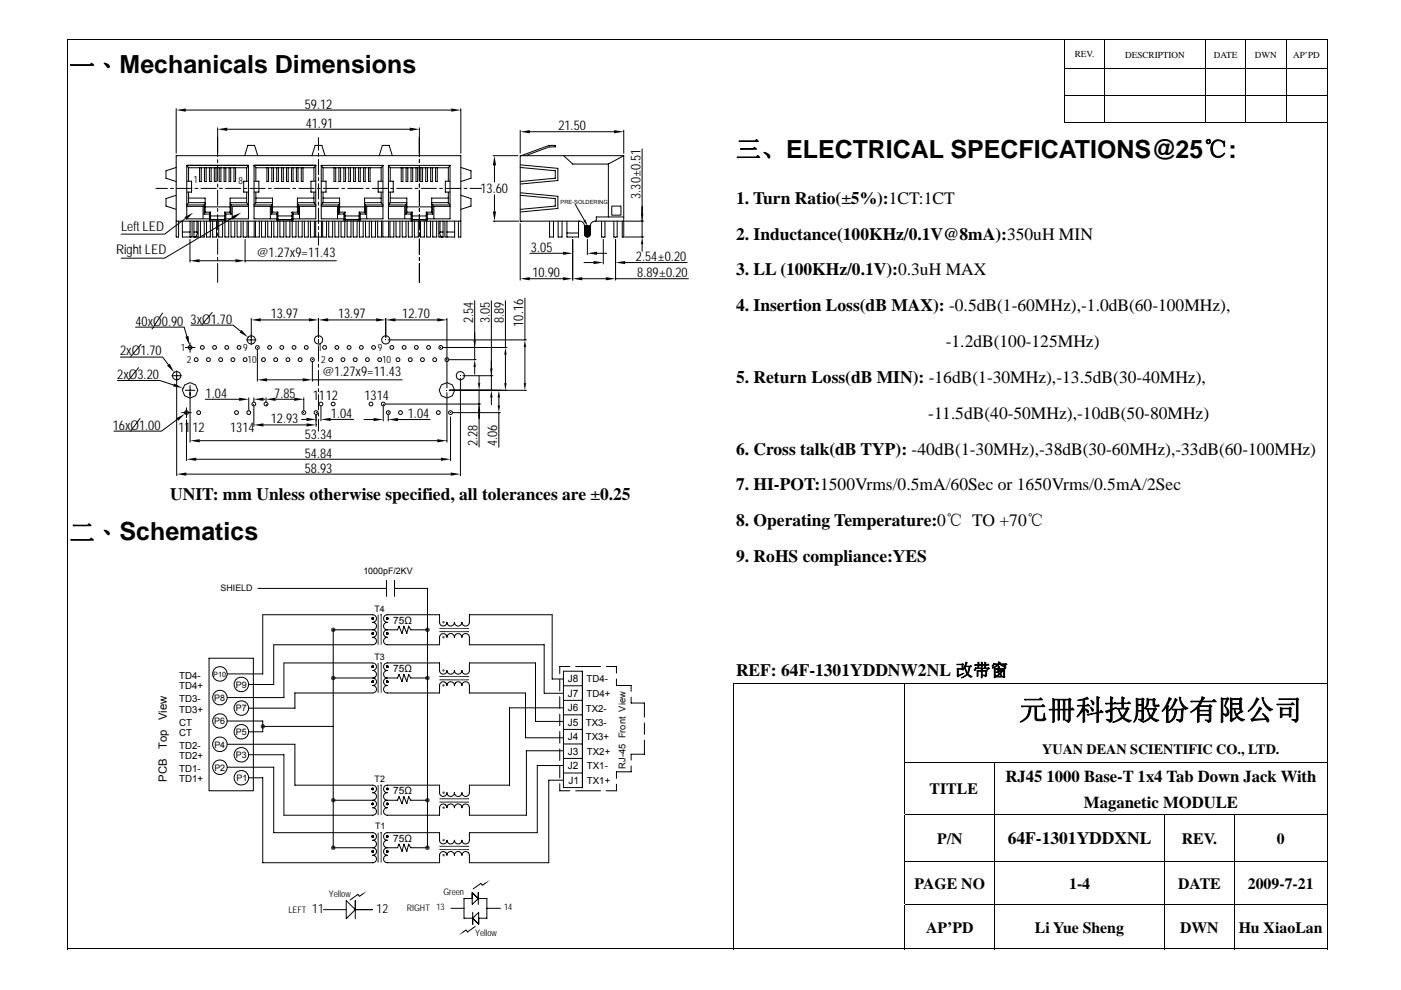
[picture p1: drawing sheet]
<svg xmlns="http://www.w3.org/2000/svg" width="297mm" height="210mm" viewBox="0 0 297 210" stroke-linecap="round" stroke-linejoin="round" font-family="sans-serif">
<defs><g id="words">
<text font-size="6" x="216" y="152.7">元冊科技股份有限公司</text>
<g font-size="5.3">
<text x="14.7" y="15.5">一、Mechanicals Dimensions</text>
<text x="156.1" y="33.4">三、ELECTRICAL SPECFICATIONS@25℃:</text>
<text x="14.7" y="114.6">二、Schematics</text>
</g>
<g font-size="3.7">
<text x="156.1" y="43.2">1. Turn Ratio(±5%):1CT:1CT</text>
<text x="156.1" y="50.8">2. Inductance(100KHz/0.1V@8mA):350uH MIN</text>
<text x="156.1" y="58.4">3. LL (100KHz/0.1V):0.3uH MAX</text>
<text x="156.1" y="66">4. Insertion Loss(dB MAX): -0.5dB(1-60MHz),-1.0dB(60-100MHz),</text>
<text x="200.5" y="73.6">-1.2dB(100-125MHz)</text>
<text x="156.1" y="81.2">5. Return Loss(dB MIN): -16dB(1-30MHz),-13.5dB(30-40MHz),</text>
<text x="196.8" y="88.8">-11.5dB(40-50MHz),-10dB(50-80MHz)</text>
<text x="156.1" y="96.4">6. Cross talk(dB TYP): -40dB(1-30MHz),-38dB(30-60MHz),-33dB(60-100MHz)</text>
<text x="36.1" y="106.1">UNIT: mm Unless otherwise specified, all tolerances are ±0.25</text>
<text x="156.1" y="104">7. HI-POT:1500Vrms/0.5mA/60Sec or 1650Vrms/0.5mA/2Sec</text>
<text x="156.1" y="111.6">8. Operating Temperature:0℃ TO +70℃</text>
<text x="156.1" y="119.2">9. RoHS compliance:YES</text>
<text x="156.1" y="143.4">REF: 64F-1301YDDNW2NL 改带窗</text>
<text x="213.7" y="179.1">64F-1301YDDXNL</text>
</g>
<g font-size="3.5">
<text x="213.2" y="165.8">RJ45 1000 Base-T 1x4 Tab Down Jack With</text>
<text x="229.8" y="171.3">Maganetic MODULE</text>
</g>
<g font-size="3.3">
<text x="197.1" y="168.4">TITLE</text>
<text x="198.7" y="179">P/N</text>
<text x="250.6" y="179">REV.</text>
<text x="270.7" y="179">0</text>
<text x="193.9" y="188.5">PAGE NO</text>
<text x="226.7" y="188.5">1-4</text>
<text x="249.8" y="188.5">DATE</text>
<text x="264.6" y="188.5">2009-7-21</text>
<text x="196.4" y="197.8">AP’PD</text>
<text x="219.4" y="197.8">Li Yue Sheng</text>
<text x="250.2" y="197.8">DWN</text>
<text x="262.6" y="197.8">Hu XiaoLan</text>
</g>
<text font-size="3" x="221" y="159.9">YUAN DEAN SCIENTIFIC CO., LTD.</text>
<g font-size="2.8">
<text x="64.6" y="23">59.12</text>
<text x="64.8" y="27.1">41.91</text>
<text x="118.4" y="27.6">21.50</text>
<text x="101.9" y="41">13.60</text>
<text x="135.8" y="42.1" transform="rotate(-90 135.8 42.1)">3.30±0.51</text>
<text x="24.6" y="53.9">Right LED</text>
<text x="25.7" y="48.9">Left LED</text>
<text x="112.6" y="53.4">3.05</text>
<text x="54.5" y="54.4">@1.27x9=11.43</text>
<text x="112.9" y="58.8">10.90</text>
<text x="134.8" y="55.4">2.54±0.20</text>
<text x="135.1" y="58.8">8.89±0.20</text>
<text x="28.7" y="69.1">40xO0.90</text>
<text x="40.4" y="68.6">3xO1.70</text>
<text x="57.4" y="67.5">13.97</text>
<text x="71.7" y="67.5">13.97</text>
<text x="85.3" y="67.5">12.70</text>
<text x="100.3" y="68.5" transform="rotate(-90 100.3 68.5)">2.54</text>
<text x="103.9" y="68.6" transform="rotate(-90 103.9 68.6)">3.05</text>
<text x="106.8" y="68.6" transform="rotate(-90 106.8 68.6)">8.89</text>
<text x="111" y="69.3" transform="rotate(-90 111 69.3)">10.16</text>
<text x="25.5" y="75.4">2xO1.70</text>
<text x="24.8" y="80.4">2xO3.20</text>
<text x="68.5" y="79.7">@1.27x9=11.43</text>
<text x="43.6" y="84.3">1.04</text>
<text x="57.4" y="89.8">12.93</text>
<text x="58.1" y="84.3">7.85</text>
<text x="66.3" y="84.8">1112</text>
<text x="70.1" y="88.6">1.04</text>
<text x="77.3" y="84.9">1314</text>
<text x="86.5" y="88.6">1.04</text>
<text x="23.9" y="91.1">16xO1.00</text>
<text x="37.8" y="91.6">1112</text>
<text x="48.8" y="91.6">1314</text>
<text x="64.6" y="93.2">53.34</text>
<text x="101.2" y="94.6" transform="rotate(-90 101.2 94.6)">2.28</text>
<text x="105.4" y="94.6" transform="rotate(-90 105.4 94.6)">4.06</text>
<text x="64.6" y="100.2">58.93</text>
<text x="64.6" y="97.1">54.84</text>
</g>
<g font-size="2.7">
<text x="66.2" y="193.6">11</text>
<text x="79.8" y="193.6">12</text>
</g>
<g font-size="2.4">
<text x="35.4" y="152.8" transform="rotate(-90 35.4 152.8)">View</text>
<text x="35.4" y="158.9" transform="rotate(-90 35.4 158.9)">Top</text>
<text x="35.4" y="165.9" transform="rotate(-90 35.4 165.9)">PCB</text>
</g>
<g font-size="2.1">
<text x="41.1" y="38.8">1</text>
<text x="50.5" y="38.9">8</text>
<text x="38.4" y="74.4">1</text>
<text x="39.6" y="77">2</text>
<text x="51.6" y="74.4">9</text>
<text x="52.5" y="76.9">10</text>
<text x="67.4" y="74.4">1</text>
<text x="68.1" y="77">2</text>
<text x="80.1" y="74.4">9</text>
<text x="81" y="76.9">10</text>
<text x="83.4" y="132.3">75Ω</text>
<text x="38" y="143.9">TD4-</text>
<text x="83.4" y="142.6">75Ω</text>
<text x="38" y="148.9">TD3-</text>
<text x="38" y="146.2">TD4+</text>
<text x="120.4" y="144.7">J8</text>
<text x="120.4" y="147.8">J7</text>
<text x="124.4" y="147.8">TD4+</text>
<text x="124.4" y="144.7">TD4-</text>
<text x="38" y="153.9">CT</text>
<text x="38" y="151.2">TD3+</text>
<text x="120.4" y="150.8">J6</text>
<text x="120.4" y="153.9">J5</text>
<text x="124.2" y="153.9">TX3-</text>
<text x="124.2" y="150.9">TX2-</text>
<text x="38" y="156.2">CT</text>
<text x="38" y="161.1">TD2+</text>
<text x="38" y="158.9">TD2-</text>
<text x="120.4" y="157">J4</text>
<text x="120.4" y="160.1">J3</text>
<text x="124.2" y="157">TX3+</text>
<text x="124.4" y="160.2">TX2+</text>
<text x="38" y="166">TD1+</text>
<text x="38" y="163.7">TD1-</text>
<text x="120.4" y="163.2">J2</text>
<text x="120.5" y="166.3">J1</text>
<text x="124.4" y="166.3">TX1+</text>
<text x="124.4" y="163.1">TX1-</text>
<text x="83.4" y="168.5">75Ω</text>
<text x="83.4" y="178.6">75Ω</text>
</g>
<text font-size="2" x="132.6" y="163" transform="rotate(-90 132.6 163)">RJ-45 Front View</text>
<g font-size="1.9">
<text x="227.9" y="12.1">REV.</text>
<text x="238.6" y="12.4">DESCRIPTION</text>
<text x="257.4" y="12.4">DATE</text>
<text x="266.1" y="12.4">DWN</text>
<text x="274.2" y="12.4">AP’PD</text>
<text x="46.8" y="125.3">SHIELD</text>
<text x="77" y="121.7">1000pF/2KV</text>
<text x="79.4" y="129.7">T4</text>
<text x="79.4" y="139.9">T3</text>
<text x="45.4" y="148.6">P8</text>
<text x="50" y="145.9">P9</text>
<text x="45.4" y="153.6">P6</text>
<text x="50" y="155.9">P5</text>
<text x="50" y="150.9">P7</text>
<text x="45.5" y="158.6">P4</text>
<text x="50" y="160.8">P3</text>
<text x="45.5" y="163.4">P2</text>
<text x="50.1" y="165.7">P1</text>
<text x="79.4" y="165.8">T2</text>
<text x="79.5" y="175.9">T1</text>
<text x="69.7" y="190.3">Yellow</text>
<text x="94" y="189.9">Green</text>
<text x="61.1" y="193.6">LEFT</text>
<text x="86.3" y="193.3">RIGHT</text>
<text x="92.5" y="193.1">13</text>
<text x="106.9" y="193">14</text>
<text x="100.7" y="198.5">Yellow</text>
</g>
<text font-size="1.5" x="45.2" y="143.5">P10</text>
<text font-size="1.2" x="118.8" y="43.2">PRE-SOLDERING</text>
</g></defs>
<path d="M14.2 8.3h.1v.1h-.1zM14.2 14.5h.1v.1h-.1zM281.3 8.3h.2v.1h-.2zM14.2 20.2h.1v.1h-.1zM14.2 25.8h.1v.2h-.1zM225.7 25.8h.1v.2h-.1z" fill="#000"/>
<g fill="none" stroke="#000" stroke-width=".21">
<path d="M14.2 8.3h267.3M14.2 8.4v6.1M14.2 14.6v5.6M225.7 14.6h55.8M225.7 8.4v6.1M225.7 14.6v5.6M234.2 8.4v6.1M234.2 14.6v5.6M255.6 8.4v6.1M255.6 14.6v5.6M264.1 8.4v6.1M264.1 14.6v5.6"/>
<path d="M272.7 8.4v6.1M272.7 14.6v5.6M281.4 8.4v6.1M281.4 14.6v5.6M14.2 20.3v5.5M14.2 26v118.8M33.1 40h2.4M36.1 40h.7M37.4 35.5l-2.2 .7v1.6l2.2 .7M37.4 23.1v9.4M37.4 40h3.3M39.4 23.3h56.3"/>
<path d="M39.6 35.1v11.3h5.1v.5M39.6 35.1h13.1M39.6 35.1l.4 .5M39.6 38.4h1v2.3h-1M40 35.6h12.3M40 35.6v2.8M41.3 40h.7M42.3 35.6v2.9h.4v-2.9M42.6 40h3.3M43.3 35.6v2.9h.4v-2.9M44.4 35.6v2.9h.4v-2.9M45.4 35.6v2.9h.4v-2.9"/>
<path d="M46.1 27.1v6.1M46.1 33.9v.6M46.1 35.2v3.2M46.1 39v.7M46.5 35.6v2.9h.3v-2.9M46.5 40h.7M47.5 35.6v2.9h.4v-2.9M47.8 40h3.3M48.2 27.4h38.7M48.6 35.6v2.9h.3v-2.9M49.6 35.6v2.9h.4v-2.9M51.7 40h.6"/>
<path d="M51.9 33l.7-2.2h1.4l.6 2.2M52.3 35.6v2.8M52.7 35.1v11.3h-5.1v.5M52.7 35.1l-.4 .5M52.7 38.4h-1v2.3h1M53 40h3.2M53.9 35.1v11.3h5v.5M53.9 35.1h13M53.9 35.1l.3 .5M53.9 38.4h1v2.3h-1M54.2 35.6v2.8M54.2 35.6h12.4"/>
<path d="M56.6 35.6v2.9h.3v-2.9M56.9 40h.6M57.6 35.6v2.9h.4v-2.9M58.2 40h3.2M58.7 35.6v2.9h.3v-2.9M59.7 35.6v2.9h.4v-2.9M60.7 35.6v2.9h.4v-2.9M61.8 35.6v2.9h.3v-2.9M62.1 40h.6M62.8 35.6v2.9h.4v-2.9M63.4 40h3.2M63.9 35.6v2.9h.3v-2.9"/>
<path d="M66.1 33l.7-2.2h1.4l.7 2.2M66.6 35.6v2.8M66.9 35.1v11.3h-5M66.9 35.1l-.3 .5M66.9 38.4h-1v2.3h1M67.3 40h.6M67.5 29.2v2.7M67.5 32.5v.6M67.5 33.8v3.2M67.5 37.7v.6M67.5 39v3.2M68.1 35.1v11.3h5.1"/>
<path d="M68.1 35.1h13.1M68.1 35.1l.4 .5M68.1 38.4h1v2.3h-1M68.5 35.6v2.8M68.5 35.6h12.3M68.6 40h3.2M70.8 35.6v2.9h.4v-2.9M71.9 35.6v2.9h.3v-2.9M72.5 40h.6M72.9 35.6v2.9h.4v-2.9M73.7 40h3.3M74 35.6v2.9h.3v-2.9"/>
<path d="M75 35.6v2.9h.4v-2.9M76 35.6v2.9h.4v-2.9M77.1 35.6v2.9h.3v-2.9M77.6 40h.7M78.1 35.6v2.9h.4v-2.9M78.9 40h3.3M80.4 33l.7-2.2h1.4l.7 2.2M80.8 35.6v2.8M81.2 35.1v11.3h-5.1v.5M81.2 35.1l-.4 .5M81.2 38.4h-1v2.3h1M82.4 35.1v11.3h5"/>
<path d="M82.4 35.1h13M82.4 35.1l.3 .5M82.4 38.4h1v2.3h-1M82.7 35.6v2.8M82.7 35.6h12.4M82.8 40h.7M84.1 40h3.3M85.1 35.6v2.9h.3v-2.9M86.1 35.6v2.9h.4v-2.9M87.1 35.6v2.9h.4v-2.9M88 40h.6M88.2 35.6v2.9h.4v-2.9"/>
<path d="M88.9 27.1v6.1M88.9 33.9v.6M88.9 35.2v3.2M88.9 39v.7M89.2 35.6v2.9h.4v-2.9M89.3 40h3.2M90.3 35.6v2.9h.3v-2.9M91.3 35.6v2.9h.4v-2.9M92.3 35.6v2.9h.4v-2.9M93.2 40h.6M94.5 40h3.2M95.1 35.6v2.8"/>
<path d="M95.4 35.1v11.3h-5M95.4 35.1l-.3 .5M95.4 38.4h-1v2.3h1M97.7 35.5l2.2 .7v1.6l-2.2 .7M97.7 23.1v9.4M98.4 40h.6M99.7 40h2.4M104.5 33h5.3M104.8 35.1v3.5M110.3 35.5l7.4 .7v1.6l-7.4 .7M110.3 27.6v4.9M110.4 35l7.9 .7v2.6l-7.9 .7"/>
<path d="M110.5 33l5.9-2.2h1.3v.4h-1.2l-5.1 1.8M112.3 27.9h17.9M119.5 33l1.9 1.8h7.6M129 34.8v11.2M132.2 33h-21.9v13.9h12.6a1.03 1.03 0 0 1 1 1M132.2 33l-3.2 1.8M132.2 33v17.3h-.3v-3.4M132.2 27.6v4.9M136.1 31.6v15.3M225.7 20.2h55.8M225.7 25.9h55.8M225.7 20.3v5.5"/>
<path d="M234.2 20.3v5.5M255.6 20.3v5.5M264.1 20.3v5.5M272.7 20.3v5.5M281.4 20.3v5.5M281.4 26v118.8M37.4 41.4l-2.2 .7v1.6l2.2 .7M37.4 46.9h60.3M37.9 46.9v3.4h-.5v-17.3h60.3v17.3h-.5v-3.4M38.7 46.9v3.4h2v-3.4M38.7 49.2h1.6M39.3 46.3l-4.4 3.4h-9.2"/>
<path d="M39.6 43.8h3.4v2.6M40 43l-.4 .5h3.7M40 43h3.5M40 42h3.5v3M40 40.7v2.3M40.3 50.8v4.8M40.3 46.9v3.4M41.1 46.9v3.4h.9v-3.4M41.1 49.2h.7M41.8 49.2l.1 .2-.4 .9M41.8 46.9v2.3M42.3 55.3h7.6"/>
<path d="M42.5 46.9v3.4h.8v-3.4M43.3 43.5v1.9M43.3 45.4h1.1M43.5 43.2l-.2 .3M43.5 43.9h5.3M43.5 45h1.1M43.5 45l-.2 .4M43.8 46.9v3.4h.8v-3.4M44.4 45.4v1.5M44.6 45v1.5h3v-1.5M44.6 45.8h3M44.6 45l-.2 .4"/>
<path d="M44.7 46.7h2.9M45.1 46.9v3.4h.8v-3.4M46.1 40.3v3.3M46.1 44.2v.7M46.1 45.5v3.2M46.1 49.4v.7M46.1 50.7v3.2M46.1 54.6v.6M46.1 55.9v4M46.4 46.9v3.4h.8v-3.4M47.6 45h1.2M47.6 45l.3 .4"/>
<path d="M47.7 46.9v3.4h.8v-3.4M47.9 45.4h1.1M47.9 45.4v1.5M48.8 43h3.5M48.8 43.2l.2 .3M48.8 45l.2 .4M49 46.9v3.4h.8v-3.4M49 43.5v1.9M49.4 46.1l-14.5 8.7h-9.2M50.3 46.9v3.4h.8v-3.4M51.6 46.9v3.4h.8v-3.4M52 50.8v4.8"/>
<path d="M52 55.3h19.3M52.3 43l.4 .5h-3.7M52.3 42h-3.5v3M52.3 40.7v2.3M52.7 46.9v3.4h1.2v-3.4M52.7 43.8h-3.5v2.6M53.9 43.8h3.4v2.6M54.2 46.9v3.4h.8v-3.4M54.2 43l-.3 .5h3.6M54.2 43h3.6M54.2 42h3.6v3M54.2 40.7v2.3"/>
<path d="M55.5 46.9v3.4h.8v-3.4M56.8 46.9v3.4h.8v-3.4M57.5 43.5v1.9M57.5 45.4h1.2M57.8 43.9h5.3M57.8 45h1.1M57.8 43.2l-.3 .3M57.8 45l-.3 .4M58.1 46.9v3.4h.8v-3.4M58.7 45.4v1.5M58.9 45v1.5h3M58.9 45.8h3"/>
<path d="M58.9 45l-.2 .4M58.9 46.7h3M59.3 46.9v3.4h.9v-3.4M60.6 46.9v3.4h.9v-3.4M61.9 45h1.2M61.9 45v1.9M61.9 45l.2 .4M62 46.9v3.4h.8v-3.4M62.1 45.4h1.2M62.1 45.4v1.5M63.1 43h3.5M63.1 43.2l.2 .3"/>
<path d="M63.1 45l.2 .4M63.2 46.9v3.4h.9v-3.4M63.3 43.5v1.9M64.5 46.9v3.4h.9v-3.4M65.8 46.9v3.4h.9v-3.4M66.6 43l.3 .5h-3.6M66.6 42h-3.5v3M66.6 40.7v2.3M66.9 46.9v3.4h1.3v-3.4M66.9 43.8h-3.4v2.6M67.5 42.9v.6M67.5 44.2v3.2"/>
<path d="M67.5 48v.7M67.5 49.3v2.7M68.1 43.8h3.5v2.6M68.4 46.9v3.4h.8v-3.4M68.5 43l-.4 .5h3.7M68.5 43h3.5M68.5 42h3.5v3M68.5 40.7v2.3M69.7 46.9v3.4h.8v-3.4M71 46.9v3.4h.8v-3.4M71.8 45.4h1.1M71.8 43.5v1.9"/>
<path d="M72 43.9h5.3M72 45h1.1M72 43.2l-.2 .3M72 45l-.2 .4M72.3 46.9v3.4h.8v-3.4M72.9 45.4v1.5M73.1 45.8h3.1M73.1 45l.1 1.9M73.1 45l-.2 .4M73.2 46.7h2.9M73.6 46.9v3.4h.8v-3.4M74.9 46.9v3.4h.8v-3.4"/>
<path d="M76.2 45v1.5h-3.1M76.2 45h1.1M76.2 45l.2 .4M76.2 46.9v3.4h.8v-3.4M76.4 45.4h1.1M76.4 45.4v1.5M77.3 43h3.5M77.3 43.2l.2 .3M77.3 45l.2 .4M77.5 46.9v3.4h.8v-3.4M77.5 43.5v1.9M78.8 46.9v3.4h.8v-3.4"/>
<path d="M80.1 46.9v3.4h.8v-3.4M80.8 43l.4 .5h-3.7M80.8 42h-3.5v3M80.8 40.7v2.3M81.2 46.9v3.4h1.2v-3.4M81.2 43.8h-3.5v2.6M82.4 43.8h3.4v2.6M82.7 46.9v3.4h.8v-3.4M82.7 43l-.3 .5h3.6M82.7 43h3.6M82.7 42h3.6v3M82.7 40.7v2.3"/>
<path d="M84 46.9v3.4h.8v-3.4M85.3 46.9v3.4h.8v-3.4M86 45.4h1.2M86 43.5v1.9M86.3 43.9h5.2M86.3 45h1.1M86.3 43.2l-.3 .3M86.3 45l-.3 .4M87.2 45.4v1.5M87.4 45v5.3h-.8v-3.4M87.4 46.5h3M87.4 45.8h3"/>
<path d="M87.4 46.7h3M87.4 45l-.2 .4M87.9 46.9v3.4h.8v-3.4M88.9 40.3v3.3M88.9 44.2v.7M88.9 45.5v3.2M88.9 49.4v.7M88.9 50.7v3.2M88.9 54.6v.6M88.9 55.9v4M89.2 46.9v3.4h.8v-3.4M90.4 45h1.1"/>
<path d="M90.4 45v1.9M90.4 45l.2 .4M90.5 46.9v3.4h.8v-3.4M90.6 45.4h1.2M90.6 45.4v1.5M91.5 43h3.6M91.5 43.2l.3 .3M91.5 45l.3 .4M91.8 46.9v3.4h.8v-3.4M91.8 43.5v1.9M93 46.9v3.4h.9v-3.4M93.3 49.2h.6"/>
<path d="M93.3 49.2l-.1 .2 .3 .9M93.3 46.9v2.3M94.3 46.9v3.4h2.1v-3.4M94.8 46.9v3.4M94.8 49.2h1.6M95.1 43l.3 .5h-3.6M95.1 42h-3.6v3M95.1 40.7v2.3M95.4 43.8h-3.4v2.6M97.7 41.4l2.2 .7v1.6l-2.2 .7M104.5 46.9h5.5M104.8 41.3v3.6"/>
<path d="M110.3 41.4l7.4 .7v1.6l-7.4 .7M110.3 47.4v12M110.4 40.9l7.9 .7v2.6l-7.9 .8M112.3 59.1h7.1M112.4 53.7h7M116.5 46.9v3.4h.8v-3.4M118.3 46.9v3.4h.9v-3.4M120.2 46.9v3.4h2.5v-3.4M120.2 49.4h2.5M121.4 50.8v8.6M122 43.4l1.9 3.3M123.5 59.1h5"/>
<path d="M123.8 55.7h2.1M123.9 47.9v1.8l.2 .3 .6 .2 .3-.2 .2-.3v-1.8M123.9 49.3l1.3-1.3-1.3 1.3M123.9 47.9h1.3M124.1 47.9l-.2 .2M124.4 47.9l-.5 .5M124.5 50.8v3.2M124.7 47.9l-.8 .8M124.9 47.9l-1 1.1 1.1-1.1M125.1 49.8l-.4 .4M125.2 48.3l-1.3 1.3M125.2 48.6l-1.3 1.2"/>
<path d="M125.2 48.9l-1.1 1.1 1.1-1.1M125.2 49.2l-1 .9M125.2 49.5l-.8 .7M126.6 53.7h2M127.5 46.9v3.4h.8v-3.4M127.9 50.8v5.2M129.7 43.7h2v1.9h-2zM130.2 46.9v3.4h.6v-3.4M130.5 50.8v8.6M130.5 59.1h15.5M132.2 46.9h-6a1.02 1.02 0 0 0-1 1M132.2 46h-5.8v.9"/>
<path d="M132.4 50.3h4M132.4 46.9h4M132.5 55.7h13.2M136.1 46.9v3.4zM136.1 51.8v1.5M25.5 75.7h9l1.2 1.7M28.7 69.4h10.3l.6 2M29.4 78l-2.2 2.6M29.9 73l-2.2 2.7M34.5 66.4l-2.3 3.4M36.4 79.7h2.1M37.5 78.7v22.2"/>
<path d="M39.3 73.7h2M40 73.4l.4-.1 .2 .1 .1 .3-.1 .3h-.6l-.1-.3zM40.3 72.7v2M40.5 69h8.9l1.6 1.3M45 66.3l-2.2 2.6M45.2 73.4l.4-.1 .2 .1 .1 .3-.1 .3h-.6l-.1-.3zM50.4 73.4l.4-.1 .2 .1 .1 .3-.2 .3h-.5l-.1-.3zM52.3 72.1h2M53.3 67.5v5.6M54.6 74.2v6.7M55.3 67.9h10.2M56.9 73.4l.4-.1 .2 .1 .1 .3-.2 .3h-.5l-.2-.3z"/>
<path d="M62 73.4l.5-.1 .1 .1 .2 .3-.2 .3h-.5l-.2-.3zM66.2 76.8v4.1M67.5 67.5v4.1M67.5 72.1v.6M67.5 73.4v3.2M67.5 77.3v.6M67.5 78.5v3.3M69.6 67.9h10.2M71.1 73.4l.4-.1 .2 .1 .1 .3-.1 .3h-.5l-.2-.3zM76.3 73.4l.4-.1 .2 .1 .1 .3-.1 .3h-.6l-.1-.3zM81.8 67.5v4.1M82.3 72.1h29.3"/>
<path d="M82.8 73.4l.4-.1 .2 .1 .1 .3-.2 .3h-.5l-.1-.3zM83.8 67.9h8.9M88 73.4l.4-.1 .2 .1 .1 .3-.2 .3h-.5l-.1-.3zM93.2 73.4l.4-.1 .2 .1 .1 .3-.2 .3h-.5l-.2-.3zM94 73.7h13.5M94.8 67.5v14.8M95.3 76.3h5.6M98.1 79.7h6.4M100.6 73.7v2.6zM100.6 63.8v9.9M100.6 77.8v1.6M101.6 79.7v1.6"/>
<path d="M104.2 79.7v3.1zM104.2 63.8v15.9M107.2 63.8v9.9M107.2 75.2v6.1M111.3 63.2v8.9M111.3 73.6v7.7M24.9 80.7h9l2.9 1M29.7 88.8l-2 2.6M37.6 89l-3.4 2.4h-10.1M38.5 87.5h2.1M39.3 82.8h2M39.5 86.5v2"/>
<path d="M39.5 89v8.7M40.3 81.8v12M41.6 97.4h51.9M41.8 87.3l.4-.2 .2 .2 .1 .2-.1 .3h-.5l-.2-.3zM42.4 93.5h50.3M43.5 84.7h7.2M52.7 84.4v2.6M53.5 85.4l.4-.1 .2 .1 .1 .3-.1 .3h-.5l-.2-.3zM53.8 84.4v.8M53.8 86.2v4.2M55.9 90.1h9.1M55.9 84.7h.2"/>
<path d="M56.4 84.4v.8M56.6 80.6h7.6M58.4 84.7h4M63.9 89h1.1M64.1 87.3l.2-.2 .4 .2 .1 .2-.1 .3h-.5l-.2-.3zM64.4 84.4v2.6M66.2 80.6h19.1M67 88v2.4M67.5 82.4v.7M67.5 83.7v3.3M67.5 87.6v.6M67.5 88.9v2.5"/>
<path d="M68 86.2v3.1M70.1 89h4.9M70.3 85.4l.5-.1 .2 .1 .1 .3-.2 .3h-.5l-.2-.3zM77.2 89h2M81.3 86.2v3.1M81.8 85.7h20.1M82 87.3l.2-.2 .4 .2 .1 .2-.1 .3h-.5l-.2-.3zM82.3 88v1.3M84.4 89h6.8M92.6 87.3l.2-.2 .4 .2 .1 .2-.1 .3h-.5l-.2-.3zM94.8 83.3v10.5M95.3 82.8h16.3"/>
<path d="M95.5 88.4v9.3M96 87.5h10.1M97.6 80.2v20.7M101.6 82.8v2.9zM101.6 85.7v9.1M104.2 84.3v1.6M105.8 84.3v1.7M105.8 87.5v7.3M39.5 100.6h56.1"/>
<circle cx="37.4" cy="79.7" r=".87"/>
<circle cx="41.6" cy="76.3" r=".41"/>
<circle cx="42.9" cy="73.7" r=".41"/>
<circle cx="44.2" cy="76.3" r=".41"/>
<circle cx="46.8" cy="76.3" r=".41"/>
<circle cx="48.1" cy="73.7" r=".41"/>
<circle cx="49.4" cy="76.3" r=".41"/>
<circle cx="52" cy="76.3" r=".41"/>
<circle cx="53.3" cy="72.1" r=".87"/>
<circle cx="54.6" cy="73.7" r=".4"/>
<circle cx="55.9" cy="76.3" r=".41"/>
<circle cx="58.5" cy="76.3" r=".41"/>
<circle cx="59.7" cy="73.7" r=".4"/>
<circle cx="61.1" cy="76.3" r=".41"/>
<circle cx="63.6" cy="76.3" r=".41"/>
<circle cx="64.9" cy="73.7" r=".4"/>
<circle cx="66.2" cy="76.3" r=".41"/>
<circle cx="67.5" cy="72.1" r=".87"/>
<circle cx="68.8" cy="73.7" r=".41"/>
<circle cx="70.1" cy="76.3" r=".41"/>
<circle cx="72.7" cy="76.3" r=".41"/>
<circle cx="74" cy="73.7" r=".41"/>
<circle cx="75.3" cy="76.3" r=".41"/>
<circle cx="77.9" cy="76.3" r=".41"/>
<circle cx="79.2" cy="73.7" r=".41"/>
<circle cx="80.5" cy="76.3" r=".41"/>
<circle cx="81.8" cy="72.1" r=".87"/>
<circle cx="84.4" cy="76.3" r=".41"/>
<circle cx="85.7" cy="73.7" r=".41"/>
<circle cx="87" cy="76.3" r=".41"/>
<circle cx="89.6" cy="76.3" r=".41"/>
<circle cx="90.9" cy="73.7" r=".41"/>
<circle cx="92.2" cy="76.3" r=".41"/>
<circle cx="94.7" cy="76.3" r=".41"/>
<circle cx="97.6" cy="79.7" r=".87"/>
<circle cx="39.5" cy="87.5" r=".41"/>
<circle cx="40.3" cy="82.8" r="1.63"/>
<circle cx="50.1" cy="87.5" r=".4"/>
<circle cx="52.7" cy="87.5" r=".41"/>
<circle cx="56.4" cy="85.7" r=".41"/>
<circle cx="67" cy="87.5" r=".41"/>
<circle cx="68.1" cy="85.7" r=".41"/>
<circle cx="78.7" cy="85.7" r=".4"/>
<circle cx="81.2" cy="85.7" r=".41"/>
<circle cx="84.9" cy="87.5" r=".41"/>
<circle cx="94.8" cy="82.8" r="1.64"/>
<circle cx="95.5" cy="87.5" r=".41"/>
</g>
<g fill="#000">
<path d="M37.4 23.3l2-.3v.7zM46.1 27.4l2.1-.3v.7zM86.9 27.1l2 .3-2 .4zM95.7 23l2 .3-2 .4zM104.8 33l.4 2.1h-.7zM110.3 27.9l2-.3v.7zM130.2 27.6l2 .3-2 .4zM39.1 46.1l1.9-1-1.5 1.5zM40.3 55.3l2-.3v.6zM49.2 45.8l1.9-.7-1.5 1.3zM49.9 55l2.1 .3-2.1 .3zM104.5 44.9h.7l-.4 2z"/>
<path d="M110.3 59.1l2-.3v.7zM119.4 53.4l2 .3-2 .4zM119.4 58.8l2 .3-2 .4zM121.4 59.1l2.1-.3v.7zM123.7 46.8l.4-.2 .5 1.4zM125.9 55.4l2 .3-2 .3zM124.5 53.7l2.1-.3v.7zM128.5 58.8l2 .3-2 .4zM130.5 55.7l2-.3v.6zM135.9 45.4h.5l-.3 1.5zM136.1 50.3l.3 1.5h-.5zM35.4 77.6l.6-.4 .9 1.8z"/>
<path d="M39.3 71.4l.7-.2 .2 2.1zM51.2 70l1.4 1.5-1.8-1zM53.3 67.9l2-.4v.7zM65.5 67.5l2 .4-2 .3zM67.5 67.9l2.1-.4v.7zM79.8 67.5l2 .4-2 .3zM81.8 67.9l2-.4v.7zM92.7 67.5l2.1 .4-2.1 .3zM100.4 72.2h.5l-.3 1.5zM100.6 76.3l.3 1.5h-.5zM103.9 78.1h.5l-.2 1.6zM107.2 73.7l.2 1.5h-.5z"/>
<path d="M111.3 72.1l.2 1.5h-.5zM36.9 81.3l1.9 1-2.1-.3zM37.4 88.7l1.8-.9-1.4 1.4zM39.5 97.4l2.1-.3v.6zM40.3 93.5l2.1-.3v.6zM50.7 84.3l2 .4-2 .3zM53.8 90.1l2.1-.3v.7zM53.8 84.7l2.1-.4v.7zM54.6 80.6l2-.4v.7zM56.4 84.7l2-.4v.7zM62.4 84.3l2 .4-2 .3zM64.2 80.2l2 .4-2 .3z"/>
<path d="M65 89.8l2 .3-2 .4zM65 88.6l2 .4-2 .3zM68 89l2.1-.4v.7zM79.2 88.6l2.1 .4-2.1 .3zM82.3 89l2.1-.4v.7zM92.7 93.2l2.1 .3-2.1 .3zM93.5 97.1l2 .3-2 .3zM101.3 81.3h.5l-.2 1.5zM101.6 85.7l.2 1.5h-.5zM104.2 82.8l.2 1.5h-.5zM105.8 82.8l.2 1.5h-.5zM105.5 86h.5l-.2 1.5z"/>
<path d="M106.9 81.3h.5l-.2 1.5zM111 81.3h.5l-.2 1.5zM37.5 100.6l2-.4v.7zM95.6 100.2l2 .4-2 .3z"/>
</g>
<g fill="#fff">
<path d="M192 145h18.8v16.5h-18.8z"/>
<path d="M192.4 145h18v16.5h-18z"/>
<path d="M210.8 145h70.5v16.5h-70.5z"/>
<path d="M211.4 145h69.5v11h-69.5z"/>
<path d="M211.4 156h69.5v5.5h-69.5z"/>
</g>
<path d="M14.2 144.8h.1v.2h-.1zM155.5 144.8h.2v.2h-.2zM14.2 161.5h.1v.2h-.1zM14.2 172.7h.1v.2h-.1zM155.5 161.5h.2v.2h-.2zM155.5 172.7h.2v.2h-.2zM14.2 182.6h.1v.2h-.1zM14.2 191.8h.1v.2h-.1zM155.5 182.6h.2v.2h-.2zM155.5 191.8h.2v.2h-.2zM281.3 201.2h.2v.1h-.2z" fill="#000"/>
<g fill="none" stroke="#000" stroke-width=".21">
<path d="M44.3 139.6h9.4v28.1h-9.4zM54.7 124.8h27.3M78.9 131.2h.1l-.1 .1M78.9 134.4h.1l-.1 .1M78.9 131.2v.1M78.9 134.4v.1M78.9 131.3l.1-.1v.2M78.9 131.1l.1 .1h-.1M78.9 134.5l.1-.1v.1M78.9 134.3l.1 .1h-.1M78.9 131.3l.1 .1M78.9 131.1v.1"/>
<path d="M78.9 134.5h.1M78.9 134.3v.1M79 131v.2l.2-.1M79 131v.2l-.1-.1M79 134.2v.2l.2-.1M79 134.2v.2l-.1-.1M79 133.6a.79 .79 0 0 1 .8 .8 .79 .79 0 0 1-.8 .8 .79 .79 0 0 1 .8 .8 .79 .79 0 0 1-.8 .8h-21v8.4h-5.3M79 133.6a.79 .79 0 0 0 .8-.8 .79 .79 0 0 0-.8-.8l.5-.2a.8 .8 0 0 0 .3-.8 .8 .8 0 0 0-.8-.6h-23.3v12.5h-7.5M79 133.6h-8.3v46.2h8.3M79 131l.2 .1M79 131l-.1 .1M79 134.2l.2 .1"/>
<path d="M79 134.2l-.1 .1M79.2 131.3l-.2-.1v.2M79.2 131.1l-.2 .1h.2M79.2 134.5l-.2-.1v.1M79.2 134.3l-.2 .1h.2M79.2 131.3l-.2 .1M79.2 131.1v.1M79.2 134.5h-.2M79.2 134.3v.1M79.2 131.2h-.2l.2 .1M79.2 134.4h-.2l.2 .1M79.2 131.2v.1"/>
<path d="M79.2 134.4v.1M80.2 130.4v6.3M80.7 130.4h.2M80.8 130.4v6.3M81.9 131.2h.2l-.1 .1M81.9 134.4h.2l-.1 .1M81.9 131.2l.1 .1M81.9 134.4l.1 .1M82 123.1v3.4M82 131.3l.1-.1v.2M82 131.1l.1 .1h-.2M82 134.5l.1-.1v.1"/>
<path d="M82 134.3l.1 .1h-.2M82 131.3l.1 .1M82 131.1l-.1 .1M82 134.5h.1M82 134.3l-.1 .1M82.1 131v.2l.1-.1M82.1 131v.2l-.1-.1M82.1 134.2v.2l.1-.1M82.1 134.2v.2l-.1-.1M82.1 133.6a.79 .79 0 0 1-.8-.8 .79 .79 0 0 1 .8-.8 .8 .8 0 0 1-.8-.8 .8 .8 0 0 1 .8-.8h11.1v1.6a.78 .78 0 0 0 .8 .8 .78 .78 0 0 0 .8-.8 .79 .79 0 0 0 .8 .8 .79 .79 0 0 0 .7-.8 .79 .79 0 0 0 .8 .8 .79 .79 0 0 0 .8-.8 .79 .79 0 0 0 .8 .8 .79 .79 0 0 0 .8-.8v-1.6h17.6v13.6h2.4M82.1 133.6a.79 .79 0 0 0-.8 .8 .79 .79 0 0 0 .8 .8 .79 .79 0 0 0-.8 .8 .79 .79 0 0 0 .8 .8h11.1v-1.6a.78 .78 0 0 1 .8-.8 .78 .78 0 0 1 .8 .8 .79 .79 0 0 1 .8-.8 .79 .79 0 0 1 .7 .8 .79 .79 0 0 1 .8-.8 .79 .79 0 0 1 .8 .8 .79 .79 0 0 1 .8-.8 .79 .79 0 0 1 .8 .8v1.6h15.9v10.2h4.1M82.1 133.6h2.2l.3-.8 .6 1.5 .4-1.5 .7 1.5 .4-1.5 .4 .8h3.5"/>
<path d="M82.1 131l.1 .1M82.1 131l-.1 .1M82.1 134.2l.1 .1M82.1 134.2l-.1 .1M82.2 131.3l-.1-.1v.2M82.2 131.1l-.1 .1h.2M82.2 134.5l-.1-.1v.1M82.2 134.3l-.1 .1h.2M82.2 131.3l-.1 .1M82.2 131.1l.1 .1M82.2 134.5h-.1M82.2 134.3l.1 .1"/>
<path d="M82.3 131.2h-.2l.1 .1M82.3 134.4h-.2l.1 .1M82.3 131.2l-.1 .1M82.3 134.4l-.1 .1M83.6 124.8h7v55h-3.5l-.4-.8-.4 1.6-.7-1.6-.4 1.6-.6-1.6-.3 .8h-2.2M83.6 123.1v3.4M93.2 133.3h6.3M93.2 134h6.3M14.2 145v16.5M48.2 157.9h14.3v8.6h16.5a.79 .79 0 0 1 .8 .8 .79 .79 0 0 1-.8 .8l.5 .2a.8 .8 0 0 1 .3 .9 .8 .8 0 0 1-.8 .5M48.2 152.9h7.5v2.3h-3M55.7 154.1h15"/>
<path d="M70.7 143.8h8.3M78.9 141.4h.1l-.1 .1M78.9 144.6h.1l-.1 .1M78.9 141.4v.1M78.9 144.6v.1M78.9 141.5l.1-.1v.2M78.9 141.3l.1 .1h-.1M78.9 144.7l.1-.1v.2M78.9 144.5l.1 .1h-.1M78.9 141.5l.1 .1M78.9 141.3v.1M78.9 144.7l.1 .1"/>
<path d="M78.9 144.5v.1M79 143.8a.79 .79 0 0 0 .8-.8 .79 .79 0 0 0-.8-.8 .8 .8 0 0 0 .8-.8 .8 .8 0 0 0-.8-.8h-18.8v7.4h-12M79 141.2v.2l.2-.1M79 141.2v.2l-.1-.1M79 144.4v.2l.2-.1M79 144.4v.2l-.1-.1M79 143.8a.79 .79 0 0 1 .8 .8 .79 .79 0 0 1-.8 .8 .79 .79 0 0 1 .8 .8 .79 .79 0 0 1-.8 .8h-16.5v3.2h-9.8M79 141.2l.2 .1M79 141.2l-.1 .1M79 144.4l.2 .1M79 144.4l-.1 .1M79.2 141.5l-.2-.1v.2"/>
<path d="M79.2 141.3l-.2 .1h.2M79.2 144.7l-.2-.1v.2M79.2 144.5l-.2 .1h.2M79.2 141.5l-.2 .1M79.2 141.3v.1M79.2 144.7l-.2 .1M79.2 144.5v.1M79.2 141.4h-.2l.2 .1M79.2 144.6h-.2l.2 .1M79.2 141.4v.1M79.2 144.6v.1M80.2 140.6v6.3"/>
<path d="M80.7 140.6h.2M80.8 140.6v6.3M81.9 141.4h.2l-.1 .1M81.9 144.6h.2l-.1 .1M81.9 141.4l.1 .1M81.9 144.6l.1 .1M82 141.5l.1-.1v.2M82 141.3l.1 .1h-.2M82 144.7l.1-.1v.2M82 144.5l.1 .1h-.2M82 141.5l.1 .1M82 141.3l-.1 .1"/>
<path d="M82 144.7l.1 .1M82 144.5l-.1 .1M82.1 141.2v.2l.1-.1M82.1 141.2v.2l-.1-.1M82.1 144.4v.2l.1-.1M82.1 144.4v.2l-.1-.1M82.1 143.8a.79 .79 0 0 1-.8-.8 .79 .79 0 0 1 .8-.8 .8 .8 0 0 1-.8-.8 .8 .8 0 0 1 .8-.8h11.1v1.6a.78 .78 0 0 0 .8 .8 .78 .78 0 0 0 .8-.8 .79 .79 0 0 0 .8 .8 .79 .79 0 0 0 .7-.8 .79 .79 0 0 0 .8 .8 .79 .79 0 0 0 .8-.8 .79 .79 0 0 0 .8 .8 .79 .79 0 0 0 .8-.8v-1.6h14v12.4h6M82.1 143.8a.79 .79 0 0 0-.8 .8 .79 .79 0 0 0 .8 .8 .79 .79 0 0 0-.8 .8 .79 .79 0 0 0 .8 .8h11.1v-1.6a.78 .78 0 0 1 .8-.8 .78 .78 0 0 1 .8 .8 .79 .79 0 0 1 .8-.8 .79 .79 0 0 1 .7 .8 .79 .79 0 0 1 .8-.8 .79 .79 0 0 1 .8 .8 .79 .79 0 0 1 .8-.8 .79 .79 0 0 1 .8 .8v1.6h11.9v9.5h8.1M82.1 143.8h2.2l.3-.8 .6 1.6 .4-1.6 .7 1.6 .4-1.6 .4 .8h3.5M82.1 141.2l.1 .1M82.1 141.2l-.1 .1M82.1 144.4l.1 .1"/>
<path d="M82.1 144.4l-.1 .1M82.2 141.5l-.1-.1v.2M82.2 141.3l-.1 .1h.2M82.2 144.7l-.1-.1v.2M82.2 144.5l-.1 .1h.2M82.2 141.3l.1 .1M82.2 141.5l-.1 .1M82.2 144.7l-.1 .1M82.2 144.5l.1 .1M82.3 141.4h-.2l.1 .1M82.3 144.6h-.2l.1 .1M82.3 141.4l-.1 .1"/>
<path d="M82.3 144.6l-.1 .1M93.2 143.5h6.3M93.2 144.2h6.3M118.7 144.1v2.5M118.7 147.8v2.4M118.7 151.5v2.4M118.7 155.2v2.4M118.7 158.9v2.4M119.5 142.4h4v24.6h-4zM119.5 150.1h-11.5v16.4h-8.5v1.6a.79 .79 0 0 1-.8 .8 .79 .79 0 0 1-.8-.8 .79 .79 0 0 1-.8 .8 .79 .79 0 0 1-.8-.8 .79 .79 0 0 1-.7 .8 .79 .79 0 0 1-.8-.8 .78 .78 0 0 1-.8 .8 .78 .78 0 0 1-.8-.8v-1.6h-11.1a.79 .79 0 0 0-.8 .8 .79 .79 0 0 0 .8 .8 .8 .8 0 0 0-.8 .8 .8 .8 0 0 0 .8 .8M119.5 159.2h-7.9v13.7h-12.1v-1.6a.79 .79 0 0 0-.8-.8 .79 .79 0 0 0-.8 .8 .79 .79 0 0 0-.8-.8 .79 .79 0 0 0-.8 .8 .79 .79 0 0 0-.7-.8 .79 .79 0 0 0-.8 .8 .78 .78 0 0 0-.8-.8 .78 .78 0 0 0-.8 .8v1.6h-11.1a.79 .79 0 0 1-.8-.8 .79 .79 0 0 1 .8-.8 .79 .79 0 0 1-.8-.8 .79 .79 0 0 1 .8-.8M119.5 145.5h4"/>
<path d="M119.5 148.5h4M119.5 151.6h4M119.5 154.7h4M119.5 157.8h4M120.8 141.4h-2.1v1.5M122 141.4h5.3M123.5 142.4v24.6M128.5 141.4h2.2v1.4M130.7 144v1.4h3.1v1.2M133.8 147.9v1.2h2.8v3M136.6 157v3h-2.8v1.2M136.6 153.3v2.5"/>
<path d="M155.5 144.9h126M155.6 145v16.5M191.9 145v16.5M281.4 145v16.5M14.2 161.7v11M14.2 172.9v9.7M48.2 162.7h9.8v13.9h21a.8 .8 0 0 1 .8 .8 .8 .8 0 0 1-.8 .8 .79 .79 0 0 1 .8 .8 .79 .79 0 0 1-.8 .8M52.7 160.1h7.5v12.8h18.8a.79 .79 0 0 0 .8-.8 .79 .79 0 0 0-.8-.8l.5-.1a.79 .79 0 0 0 .3-.9 .79 .79 0 0 0-.8-.6M52.7 165h3v18h23.3a.79 .79 0 0 0 .8-.8 .79 .79 0 0 0-.8-.8 .79 .79 0 0 0 .8-.8 .79 .79 0 0 0-.8-.8M70.7 169.7h8.3M78.9 167.3h.1l-.1 .1M78.9 170.5h.1l-.1 .1"/>
<path d="M78.9 177.4h.1l-.1 .1M78.9 167.3v.1M78.9 170.5v.1M78.9 177.4v.1M78.9 167.4l.1-.1v.2M78.9 167.2l.1 .1h-.1M78.9 170.6l.1-.1v.2M78.9 170.4l.1 .1h-.1M78.9 177.5l.1-.1v.2M78.9 177.3l.1 .1h-.1M78.9 167.4l.1 .1M78.9 167.2v.1"/>
<path d="M78.9 170.6l.1 .1M78.9 170.4v.1M78.9 177.5l.1 .1M78.9 177.3v.1M79 167.2v.1l.2-.1M79 167.2v.1l-.1-.1M79 170.3v.2l.2-.1M79 170.3v.2l-.1-.1M79 177.2v.2l.2-.1M79 177.2v.2l-.1-.1M79 167.2h.2M79 167.2h-.1"/>
<path d="M79 170.3l.2 .1M79 170.3l-.1 .1M79 177.2l.2 .1M79 177.2l-.1 .1M79.2 167.4l-.2-.1v.2M79.2 167.2l-.2 .1h.2M79.2 170.6l-.2-.1v.2M79.2 170.4l-.2 .1h.2M79.2 177.5l-.2-.1v.2M79.2 177.3l-.2 .1h.2M79.2 167.4l-.2 .1M79.2 167.2v.1"/>
<path d="M79.2 170.6l-.2 .1M79.2 170.4v.1M79.2 177.5l-.2 .1M79.2 177.3v.1M79.2 167.3h-.2l.2 .1M79.2 170.5h-.2l.2 .1M79.2 177.4h-.2l.2 .1M79.2 167.3v.1M79.2 170.5v.1M79.2 177.4v.1M80.2 166.5v6.4M80.2 176.6v6.3"/>
<path d="M80.7 166.5h.2M80.7 176.6h.2M80.8 166.5v6.4M80.8 176.6v6.3M81.9 170.5h.2l-.1 .1M81.9 167.3h.2l-.1 .1M81.9 177.4h.2l-.1 .1M81.9 170.5l.1 .1M81.9 167.3l.1 .1M81.9 177.4l.1 .1M82 167.2l.1 .1h-.2M82 170.6l.1-.1v.2"/>
<path d="M82 170.4l.1 .1h-.2M82 167.4l.1-.1v.2M82 177.5l.1-.1v.2M82 177.3l.1 .1h-.2M82 167.2l-.1 .1M82 170.6l.1 .1M82 170.4l-.1 .1M82 167.4l.1 .1M82 177.5l.1 .1M82 177.3l-.1 .1M82.1 167.2v.1l.1-.1M82.1 167.2v.1l-.1-.1"/>
<path d="M82.1 170.3v.2l.1-.1M82.1 170.3v.2l-.1-.1M82.1 177.2v.2l.1-.1M82.1 177.2v.2l-.1-.1M82.1 169.7h2.2l.3-.7 .6 1.5 .4-1.5 .7 1.5 .4-1.5 .4 .7h3.5M82.1 167.2h.1M82.1 167.2h-.1M82.1 170.3l.1 .1M82.1 170.3l-.1 .1M82.1 177.2l.1 .1M82.1 177.2l-.1 .1M82.2 170.6l-.1-.1v.2"/>
<path d="M82.2 170.4l-.1 .1h.2M82.2 167.4l-.1-.1v.2M82.2 167.2l-.1 .1h.2M82.2 177.5l-.1-.1v.2M82.2 177.3l-.1 .1h.2M82.2 167.2l.1 .1M82.2 170.6l-.1 .1M82.2 170.4l.1 .1M82.2 167.4l-.1 .1M82.2 177.5l-.1 .1M82.2 177.3l.1 .1M82.3 170.5h-.2l.1 .1"/>
<path d="M82.3 167.3h-.2l.1 .1M82.3 177.4h-.2l.1 .1M82.3 170.5l-.1 .1M82.3 167.3l-.1 .1M82.3 177.4l-.1 .1M93.2 169.4h6.3M93.2 170.1h6.3M93.2 179.5h6.3M118.7 162.5v2.5M118.7 166.2v1.5h2.1M119.5 162.4h-5.6v14.2h-14.4v1.6a.79 .79 0 0 1-.8 .8 .79 .79 0 0 1-.8-.8 .79 .79 0 0 1-.8 .8 .79 .79 0 0 1-.8-.8 .79 .79 0 0 1-.7 .8 .79 .79 0 0 1-.8-.8 .78 .78 0 0 1-.8 .8 .78 .78 0 0 1-.8-.8v-1.6h-11.1a.8 .8 0 0 0-.8 .8 .8 .8 0 0 0 .8 .8 .79 .79 0 0 0-.8 .8 .79 .79 0 0 0 .8 .8M119.5 165.5h-3.2v17.5h-16.8v-1.6a.79 .79 0 0 0-.8-.8 .79 .79 0 0 0-.8 .8 .79 .79 0 0 0-.8-.8 .79 .79 0 0 0-.8 .8 .79 .79 0 0 0-.7-.8 .79 .79 0 0 0-.8 .8 .78 .78 0 0 0-.8-.8 .78 .78 0 0 0-.8 .8v1.6h-11.1a.79 .79 0 0 1-.8-.8 .79 .79 0 0 1 .8-.8 .79 .79 0 0 1-.8-.8 .79 .79 0 0 1 .8-.8"/>
<path d="M119.5 160.9h4M119.5 164h4M122 167.7h5.3M130.7 166.3v1.4h-2.2M133.8 162.5v1.2h-3.1v1.4M155.6 161.7v11M155.6 172.9v9.7M191.8 161.6h89.7M191.8 172.8h89.7M191.9 161.7v11M191.9 172.9v9.7M210.9 161.7v11"/>
<path d="M210.9 172.9v9.7M246.9 172.9v9.7M261.7 172.9v9.7M281.4 161.7v11M281.4 172.9v9.7M14.2 182.8v9M14.2 192v9.3M68.6 192.9h4.8M75.3 192.9h3.6h-3.6l-1.9-1.9v3.9l1.9-2v-1.9v3.9M76.6 189.8l-.4 .3-.3-.4-1.7 1.2M78.9 180.6h.1l-.1 .1M78.9 180.6v.1"/>
<path d="M78.9 180.7l.1-.1v.2M78.9 180.5l.1 .1h-.1M78.9 180.5v.1M78.9 180.7l.1 .1M79 180.4v.2l.2-.1M79 180.4v.2l-.1-.1M79 180.4l.2 .1M79 180.4l-.1 .1M79.2 180.7l-.2-.1v.2M79.2 180.5l-.2 .1h.2M79.2 180.7l-.2 .1M79.2 180.5v.1"/>
<path d="M79.2 180.6h-.2l.2 .1M79.2 180.6v.1M81.9 180.6h.2l-.1 .1M81.9 180.6l.1 .1M82 180.5l.1 .1h-.2M82 180.7l.1-.1v.2M82 180.5l-.1 .1M82 180.7l.1 .1M82.1 180.4v.2l-.1-.1M82.1 180.4v.2l.1-.1M82.1 180.4l.1 .1M82.1 180.4l-.1 .1"/>
<path d="M82.2 180.7l-.1-.1v.2M82.2 180.5l-.1 .1h.2M82.2 180.5l.1 .1M82.2 180.7l-.1 .1M82.3 180.6h-.2l.1 .1M82.3 180.6l-.1 .1M93.2 180.2h6.3M95.6 192.7h2.8M100.8 196.5l-1.7 1.2-.3-.4-.4 .2M101.4 191.8v-2.5v1.3l-1.3-1.3v2.5l1.3-1.2-1.3-1.3v1.3h-1.7v4.2h1.8M101.4 190.6h1.8v4.2h-1.7v1.2l-1.3-1.2 1.3-1.3v2.5l-1.3-1.2v1.2v-2.5M102.7 187.5l-.4 .3-.3-.4-1.7 1.1"/>
<path d="M103.2 192.7h2.9M155.6 182.8v9M155.6 192v9.3M191.8 182.7h89.7M191.8 191.9h89.7M191.9 182.8v9M191.9 192v9.3M210.9 182.8v9M210.9 192v9.3M246.9 182.8v9M246.9 192v9.3M261.7 182.8v9"/>
<path d="M261.7 192v9.3M281.4 182.8v9M281.4 192v9.3M14.2 201.3h141.3M155.7 201.3h36.1M192 201.3h18.8M211 201.3h35.8M247 201.3h14.6M261.8 201.3h19.5"/>
<circle cx="46.6" cy="157.9" r="1.55"/>
<circle cx="46.6" cy="148" r="1.55"/>
<circle cx="46.6" cy="152.9" r="1.55"/>
<circle cx="46.6" cy="142.9" r="1.55"/>
<circle cx="51.2" cy="155.2" r="1.55"/>
<circle cx="51.2" cy="150.2" r="1.55"/>
<circle cx="51.2" cy="145.2" r="1.55"/>
<circle cx="46.6" cy="162.7" r="1.55"/>
<circle cx="51.2" cy="160.1" r="1.55"/>
<circle cx="51.2" cy="165" r="1.55"/>
</g>
<g fill="#000">
<path d="M70.2 133.6h.5l-.5 .1zM70.2 133.4l.5 .2h-.5zM70.2 133.7l.5-.1-.4 .3zM70.3 133.3l.4 .3-.5-.2zM70.3 133.9l.4-.3-.3 .4zM70.4 133.2l.3 .4-.4-.3zM70.7 133.6l-.2 .4h-.1zM70.4 133.2l.1-.1 .2 .5zM70.7 133.6v.4h-.2zM70.5 133.1h.2v.5zM70.7 133.6l.1 .4h-.1zM70.7 133.1h.1l-.1 .5z"/>
<path d="M70.7 133.6l.2 .4h-.1zM70.8 133.1l.1 .1-.2 .4zM70.7 133.6l.3 .3-.1 .1zM70.9 133.2l.1 .1-.3 .3zM70.7 133.6l.4 .1-.1 .2zM70.7 133.6l.3-.3 .1 .1zM70.7 133.6h.4v.1zM70.7 133.6l.4-.2v.2zM78.8 131.2h.2l-.2 .1zM78.8 134.4h.2l-.2 .1zM78.8 131.1l.2 .1h-.2zM78.8 131.3l.2-.1-.1 .2z"/>
<path d="M78.8 134.2l.2 .2h-.2zM78.8 134.5l.2-.1-.1 .2zM78.8 131.1l.1-.1 .1 .2zM79 131.2v.2zM78.8 134.2h.1l.1 .2zM79 134.4v.2zM78.9 131l.1-.1v.3zM79 131.2l.2 .2h-.2zM78.9 134.2l.1 .2zM79 134.4l.2 .2h-.2zM79 130.9l.2 .1-.2 .2zM79 131.2l.2 .1v.1z"/>
<path d="M79 134.1l.2 .1-.2 .2zM79 134.4l.2 .1v.1zM79.2 131v.1l-.2 .1zM79 131.2h.3l-.1 .1zM79.2 134.2l-.2 .2zM79 134.4h.3l-.1 .1zM79 131.2l.2-.1 .1 .1zM79 134.4l.2-.2 .1 .2zM81.9 134.4h.2l-.2 .1zM81.9 131.2h.2l-.2 .1zM81.9 134.2l.2 .2h-.2zM81.9 134.5l.2-.1-.1 .2z"/>
<path d="M81.9 131.1l.2 .1h-.2zM81.9 131.3l.2-.1-.1 .2zM81.9 134.2h.1l.1 .2zM82.1 134.4v.2h-.1zM81.9 131.1l.1-.1 .1 .2zM82.1 131.2v.2h-.1zM82 134.2l.1-.1v.3zM82.1 134.4l.1 .2h-.1zM82 131l.1-.1v.3zM82.1 131.2l.1 .2h-.1zM82.1 134.1l.1 .1-.1 .2zM82.1 134.4l.2 .1-.1 .1z"/>
<path d="M82.1 130.9l.1 .1-.1 .2zM82.1 131.2l.2 .1-.1 .1zM82.2 134.2h.1l-.2 .2zM82.1 134.4h.3l-.1 .1zM82.2 131l.1 .1-.2 .1zM82.1 131.2h.3l-.1 .1zM82.1 134.4l.2-.2 .1 .2zM82.1 131.2l.2-.1 .1 .1zM90.2 133.6h.4l-.4 .1zM90.2 133.4l.4 .2h-.4zM90.2 133.7l.4-.1-.3 .3zM90.3 133.3l.3 .3-.4-.2z"/>
<path d="M90.3 133.9l.3-.3-.2 .4zM90.3 133.3l.1-.1 .2 .4zM90.6 133.6l-.1 .4h-.1zM90.4 133.2l.1-.1 .1 .5zM90.6 133.6v.4h-.1zM90.5 133.1h.1v.5zM90.6 133.6l.2 .4h-.2zM90.6 133.1h.2l-.2 .5zM90.6 133.6l.3 .4h-.1zM90.8 133.1l.1 .1-.3 .4zM90.6 133.6l.4 .3-.1 .1zM90.9 133.2l.1 .1-.4 .3z"/>
<path d="M90.6 133.6l.5 .1-.1 .2zM90.6 133.6l.4-.3 .1 .1zM90.6 133.6h.5v.1zM90.6 133.6l.5-.2v.2zM93.8 135.2h.2zM93.8 132h.2l-.2 .1zM93.8 135l.2 .2h-.2zM93.8 135.3l.2-.1-.1 .2zM93.8 131.8l.2 .2h-.2zM93.8 132.1l.2-.1-.1 .2zM93.8 135h.1l.1 .2zM94 135.2l-.1 .2z"/>
<path d="M93.8 131.8h.1l.1 .2zM94 132v.2zM93.9 135l.1-.1v.3zM94 135.2l.1 .2h-.1zM93.9 131.8l.1 .2zM94 132l.1 .2h-.1zM94 134.9l.1 .1-.1 .2zM94 135.2l.2 .1-.1 .1zM94 131.7l.1 .1-.1 .2zM94 132l.2 .1-.1 .1zM94.1 135h.1l-.2 .2zM94 135.2h.3z"/>
<path d="M94.1 131.8h.1l-.2 .2zM94 132h.3l-.1 .1zM94 135.2l.2-.2 .1 .2zM94 132l.2-.2 .1 .2zM55.3 154.1h.4l-.4 .1zM55.3 153.9l.4 .2h-.4zM55.3 154.2l.4-.1-.4 .2zM55.3 153.8l.4 .3-.4-.2zM55.3 154.3l.4-.2-.2 .4zM55.3 153.8l.2-.1 .2 .4zM55.7 154.1l-.1 .4h-.1zM55.5 153.7l.1-.1 .1 .5z"/>
<path d="M55.7 154.1v.4h-.1zM55.6 153.6h.1v.5zM55.7 154.1l.2 .4h-.2zM55.7 153.6h.2l-.2 .5zM55.7 154.1l.3 .4h-.1zM55.9 153.6l.1 .1-.3 .4zM55.7 154.1l.4 .2-.1 .2zM56 153.7l.1 .1-.4 .3zM55.7 154.1l.5 .1-.1 .1zM55.7 154.1l.4-.3 .1 .1zM55.7 154.1h.5v.1zM55.7 154.1l.5-.2v.2z"/>
<path d="M70.2 143.8h.5l-.5 .2zM70.2 143.7l.5 .1h-.5zM70.2 144l.5-.2-.4 .3zM70.3 143.5l.4 .3-.5-.1zM70.3 144.1l.4-.3-.3 .4zM70.3 143.5l.1-.1 .3 .4zM70.7 143.8l-.2 .5-.1-.1zM70.4 143.4h.1l.2 .4zM70.7 143.8v.5h-.2zM70.5 143.4l.2-.1v.5zM70.7 143.8l.1 .5h-.1zM70.7 143.3l.1 .1-.1 .4z"/>
<path d="M70.7 143.8l.2 .4-.1 .1zM70.8 143.4h.1l-.2 .4zM70.7 143.8l.3 .3-.1 .1zM70.9 143.4l.1 .1-.3 .3zM70.7 143.8l.4 .2-.1 .1zM70.7 143.8l.3-.3 .1 .2zM70.7 143.8h.4v.2zM70.7 143.8l.4-.1v.1zM78.8 141.4h.2zM78.8 144.6h.2l-.2 .1zM78.8 141.3l.2 .1h-.2zM78.8 141.5l.2-.1-.1 .2z"/>
<path d="M78.8 144.5l.2 .1h-.2zM78.8 144.7l.2-.1-.1 .2zM78.8 141.3l.1-.1 .1 .2zM79 141.4l-.1 .2zM78.8 144.5l.1-.1 .1 .2zM79 144.6v.2zM78.9 141.2l.1 .2zM79 141.4l.2 .2h-.2zM78.9 144.4l.1-.1v.3zM79 144.6l.2 .2h-.2zM79 141.2h.2l-.2 .2zM79 141.4l.2 .1v.1z"/>
<path d="M79 144.3l.2 .1-.2 .2zM79 144.6l.2 .1v.1zM79.2 141.2v.1l-.2 .1zM79 141.4h.3zM79.2 144.4v.1l-.2 .1zM79 144.6h.3l-.1 .1zM79 141.4l.2-.1 .1 .1zM79 144.6l.2-.1 .1 .1zM81.9 144.6h.2l-.2 .1zM81.9 141.4h.2zM81.9 144.5l.2 .1h-.2zM81.9 144.7l.2-.1-.1 .2z"/>
<path d="M81.9 141.3l.2 .1h-.2zM81.9 141.5l.2-.1-.1 .2zM81.9 144.5l.1-.1 .1 .2zM82.1 144.6v.2h-.1zM82 141.2l.1 .2-.2-.1zM82.1 141.4v.2h-.1zM82 144.4l.1-.1v.3zM82.1 144.6l.1 .2h-.1zM82 141.2h.1v.2zM82.1 141.4l.1 .2h-.1zM82.1 144.3l.1 .1-.1 .2zM82.1 144.6l.2 .1-.1 .1z"/>
<path d="M82.1 141.2h.1l-.1 .2zM82.1 141.4l.2 .1-.1 .1zM82.2 144.4l.1 .1-.2 .1zM82.1 144.6h.3l-.1 .1zM82.2 141.2l.1 .1-.2 .1zM82.1 141.4h.3zM82.1 144.6l.2-.1 .1 .1zM82.1 141.4l.2-.1 .1 .1zM90.2 143.8h.4l-.4 .2zM90.2 143.7l.4 .1h-.4zM90.2 144l.4-.2-.3 .3zM90.3 143.5l.3 .3-.4-.1z"/>
<path d="M90.3 144.1l.3-.3-.2 .4zM90.3 143.5l.1-.1 .2 .4zM90.6 143.8l-.1 .5-.1-.1zM90.4 143.4h.1l.1 .4zM90.6 143.8v.5h-.1zM90.5 143.4l.1-.1v.5zM90.6 143.8l.2 .5h-.2zM90.6 143.3l.2 .1-.2 .4zM90.6 143.8l.3 .4-.1 .1zM90.8 143.4h.1l-.3 .4zM90.6 143.8l.4 .3-.1 .1zM90.9 143.4l.1 .1-.4 .3z"/>
<path d="M90.6 143.8l.5 .2-.1 .1zM90.6 143.8l.4-.3 .1 .2zM90.6 143.8h.5v.2zM90.6 143.8l.5-.1v.1zM93.8 145.4h.2zM93.8 142.2h.2l-.2 .1zM93.8 145.3l.2 .1h-.2zM93.8 145.5l.2-.1-.1 .2zM93.8 142.1l.2 .1h-.2zM93.8 142.3l.2-.1-.1 .2zM93.9 145.2l.1 .2-.2-.1zM94 145.4l-.1 .2z"/>
<path d="M93.8 142.1l.1-.1 .1 .2zM94 142.2v.3zM93.9 145.2l.1 .2zM94 145.4l.1 .2h-.1zM93.9 142l.1 .2zM94 142.2l.1 .2-.1 .1zM94 145.1l.1 .1-.1 .2zM94 145.4l.2 .1-.1 .1zM94 142h.1l-.1 .2zM94 142.2l.2 .1-.1 .1zM94.1 145.2l.1 .1-.2 .1zM94 145.4h.3z"/>
<path d="M94.1 142l.1 .1-.2 .1zM94 142.2h.3l-.1 .1zM94 145.4l.2-.1 .1 .1zM94 142.2l.2-.1 .1 .1zM70.2 169.7h.5l-.5 .2zM70.2 179.8h.5l-.5 .2zM70.2 169.6l.5 .1h-.5zM70.2 169.9l.5-.2-.4 .3zM70.2 179.7l.5 .1h-.5zM70.2 180l.5-.2-.4 .3zM70.3 169.5l.4 .2-.5-.1zM70.3 170l.4-.3-.3 .4z"/>
<path d="M70.3 179.5l.4 .3-.5-.1zM70.3 169.5l.1-.1 .3 .3zM70.7 169.7l-.2 .5-.1-.1zM70.4 179.4l.3 .4-.4-.3zM70.4 169.4l.1-.1 .2 .4zM70.7 169.7v.5h-.2zM70.4 179.4h.1l.2 .4zM70.5 169.3h.2v.4zM70.7 169.7l.1 .5h-.1zM70.5 179.4l.2-.1v.5zM70.7 169.3h.1l-.1 .4zM70.7 169.7l.2 .4-.1 .1z"/>
<path d="M70.7 179.3l.1 .1-.1 .4zM70.8 169.3l.1 .1-.2 .3zM70.7 169.7l.3 .3-.1 .1zM70.8 179.4h.1l-.2 .4zM70.9 169.4l.1 .1-.3 .2zM70.7 169.7l.4 .2-.1 .1zM70.9 179.4l.1 .1-.3 .3zM70.7 169.7l.3-.2 .1 .1zM70.7 169.7h.4v.2zM70.7 179.8l.3-.3 .1 .2zM70.7 179.8h.4v.2zM70.7 169.7l.4-.1v.1z"/>
<path d="M70.7 179.8l.4-.1v.1zM78.8 167.3h.2l-.2 .1zM78.8 170.5h.2l-.2 .1zM78.8 177.4h.2zM78.8 167.2l.2 .1zM78.8 167.4l.2-.1-.1 .2zM78.8 170.4l.2 .1h-.2zM78.8 170.6l.2-.1-.1 .2zM78.8 177.3l.2 .1h-.2zM78.8 177.5l.2-.1-.1 .2zM78.8 167.2l.1-.1 .1 .2zM79 167.3v.3z"/>
<path d="M78.8 170.4l.1-.1 .1 .2zM79 170.5l-.1 .2zM78.8 177.3l.1-.1 .1 .2zM79 177.4l-.1 .2zM78.9 167.1l.1 .2zM79 167.3l.2 .2-.2 .1zM78.9 170.3h.1v.2zM79 170.5l.2 .2-.2 .1zM78.9 177.2h.1v.2zM79 177.4l.2 .2-.2 .1zM79 167.1h.2l-.2 .2zM79 167.3l.2 .1v.1z"/>
<path d="M79 170.3h.2l-.2 .2zM79 170.5l.2 .1v.1zM79 177.2h.2l-.2 .2zM79 177.4l.2 .1v.1zM79.2 167.1v.1l-.2 .1zM79 167.3h.3l-.1 .1zM79.2 170.3v.1l-.2 .1zM79 170.5h.3l-.1 .1zM79.2 177.2v.1l-.2 .1zM79 177.4h.3zM79 167.3h.3zM79 170.5l.2-.1 .1 .1z"/>
<path d="M79 177.4l.2-.1 .1 .1zM81.9 170.5h.2l-.2 .1zM81.9 167.3h.2l-.2 .1zM81.9 177.4h.2zM81.9 170.4l.2 .1h-.2zM81.9 170.6l.2-.1-.1 .2zM81.9 167.2l.2 .1zM81.9 167.4l.2-.1-.1 .2zM81.9 177.3l.2 .1h-.2zM81.9 177.5l.2-.1-.1 .2zM81.9 170.4l.1-.1 .1 .2zM82.1 170.5v.3l-.1-.1z"/>
<path d="M82 167.1l.1 .2-.2-.1zM82.1 167.3v.3l-.1-.1zM81.9 177.3l.1-.1 .1 .2zM82.1 177.4v.3l-.1-.1zM82 170.3h.1v.2zM82.1 170.5l.1 .2-.1 .1zM82 167.1h.1v.2zM82.1 167.3l.1 .2-.1 .1zM82 177.2h.1v.2zM82.1 177.4l.1 .2-.1 .1zM82.1 170.3h.1l-.1 .2zM82.1 170.5l.2 .1-.1 .1z"/>
<path d="M82.1 167.1h.1l-.1 .2zM82.1 167.3l.2 .1-.1 .1zM82.1 177.2h.1l-.1 .2zM82.1 177.4l.2 .1-.1 .1zM82.2 170.3l.1 .1-.2 .1zM82.1 170.5h.3l-.1 .1zM82.2 167.1l.1 .1-.2 .1zM82.1 167.3h.3l-.1 .1zM82.2 177.2l.1 .1-.2 .1zM82.1 177.4h.3zM82.1 170.5l.2-.1 .1 .1zM82.1 167.3h.3z"/>
<path d="M82.1 177.4l.2-.1 .1 .1zM90.2 169.7h.4l-.4 .2zM90.2 179.8h.4l-.4 .2zM90.2 169.6l.4 .1h-.4zM90.2 169.9l.4-.2-.3 .3zM90.2 179.7l.4 .1h-.4zM90.2 180l.4-.2-.3 .3zM90.3 169.5l.3 .2-.4-.1zM90.3 170l.3-.3-.2 .4zM90.3 179.5l.3 .3-.4-.1zM90.3 169.5l.1-.1 .2 .3zM90.6 169.7l-.1 .5-.1-.1z"/>
<path d="M90.3 179.5l.1-.1 .2 .4zM90.4 169.4l.1-.1 .1 .4zM90.6 169.7v.5h-.1zM90.4 179.4h.1l.1 .4zM90.5 169.3h.1v.4zM90.6 169.7l.2 .5h-.2zM90.5 179.4l.1-.1v.5zM90.6 169.3h.2l-.2 .4zM90.6 169.7l.3 .4-.1 .1zM90.6 179.3l.2 .1-.2 .4zM90.8 169.3l.1 .1-.3 .3zM90.6 169.7l.4 .3-.1 .1z"/>
<path d="M90.8 179.4h.1l-.3 .4zM90.9 169.4l.1 .1-.4 .2zM90.6 169.7l.5 .2-.1 .1zM90.9 179.4l.1 .1-.4 .3zM90.6 169.7l.4-.2 .1 .1zM90.6 169.7h.5v.2zM90.6 179.8l.4-.3 .1 .2zM90.6 179.8h.5v.2zM90.6 169.7l.5-.1v.1zM90.6 179.8l.5-.1v.1zM93.8 171.3h.3l-.3 .1zM93.8 168.1h.3l-.3 .2z"/>
<path d="M93.8 178.2h.3l-.3 .1zM93.8 171.2l.3 .1h-.3zM93.8 171.4l.3-.1-.2 .2zM93.8 168l.3 .1h-.3zM93.8 168.3l.3-.2-.2 .2zM93.8 178.1l.3 .1h-.3zM93.8 178.3l.3-.1-.2 .2zM93.8 171.2l.1-.1 .2 .2zM94.1 171.3v.3l-.2-.1zM93.8 168l.1-.1 .2 .2zM94.1 168.1v.3l-.2-.1zM93.9 178l.2 .2-.3-.1z"/>
<path d="M94.1 178.2v.3l-.2-.1zM93.9 171.1h.2v.2zM94.1 171.3l.1 .2-.1 .1zM93.9 167.9h.2v.2zM94.1 168.1l.1 .2-.1 .1zM93.9 178h.2v.2zM94.1 178.2l.1 .2-.1 .1zM94.1 171.1h.1l-.1 .2zM94.1 171.3l.2 .1-.1 .1zM94.1 167.9h.1l-.1 .2zM94.1 168.1l.2 .2h-.1zM94.1 178h.1l-.1 .2z"/>
<path d="M94.1 178.2l.2 .1-.1 .1zM94.2 171.1l.1 .1-.2 .1zM94.1 171.3h.2v.1zM94.2 167.9l.1 .1-.2 .1zM94.1 168.1h.2v.2zM94.2 178l.1 .1-.2 .1zM94.1 178.2h.2v.1zM94.1 171.3l.2-.1v.1zM94.1 168.1l.2-.1v.1zM94.1 178.2h.2zM70.3 180.1l.4-.3-.3 .4zM70.7 179.8l-.2 .5-.1-.1z"/>
<path d="M70.7 179.8v.5h-.2zM70.7 179.8l.1 .5h-.1zM70.7 179.8l.2 .4-.1 .1zM70.7 179.8l.3 .3-.1 .1zM70.7 179.8l.4 .2-.1 .1zM76.5 189.7l1.3-.7-1.1 .9zM78.8 180.6h.2l-.2 .1zM78.8 180.5l.2 .1h-.2zM78.8 180.7l.2-.1-.1 .2zM78.8 180.5l.1-.1 .1 .2zM79 180.6v.2zM78.9 180.4l.1-.1v.3z"/>
<path d="M79 180.6l.2 .2h-.2zM79 180.3l.2 .1-.2 .2zM79 180.6l.2 .1v.1zM79.2 180.4v.1l-.2 .1zM79 180.6h.3l-.1 .1zM79 180.6l.2-.1 .1 .1zM81.9 180.6h.2l-.2 .1zM81.9 180.5l.2 .1h-.2zM81.9 180.7l.2-.1-.1 .2zM81.9 180.5l.1-.1 .1 .2zM82.1 180.6v.2h-.1zM82 180.4l.1-.1v.3z"/>
<path d="M82.1 180.6l.1 .2h-.1zM82.1 180.3l.1 .1-.1 .2zM82.1 180.6l.2 .1-.1 .1zM82.2 180.4l.1 .1-.2 .1zM82.1 180.6h.3l-.1 .1zM82.1 180.6l.2-.1 .1 .1zM90.3 180.1l.3-.3-.2 .4zM90.6 179.8l-.1 .5-.1-.1zM90.6 179.8v.5h-.1zM90.6 179.8l.2 .5h-.2zM90.6 179.8l.3 .4-.1 .1zM90.6 179.8l.4 .3-.1 .1z"/>
<path d="M90.6 179.8l.5 .2-.1 .1zM93.8 181.4h.3zM93.8 181.3l.3 .1h-.3zM93.8 181.5l.3-.1-.2 .2zM93.9 181.2l.2 .2-.3-.1zM94.1 181.4v.2h-.2zM93.9 181.2l.2-.1v.3zM94.1 181.4l.1 .2h-.1zM94.1 181.1l.1 .1-.1 .2zM94.1 181.4l.2 .1-.1 .1zM94.2 181.2l.1 .1-.2 .1zM94.1 181.4h.2z"/>
<path d="M94.1 181.4l.2-.1v.1zM97.2 198.4l1.1-1 .2 .3zM102.6 187.4l1.3-.8-1.1 1z"/>
</g>
<use href="#words"/>
</svg>
